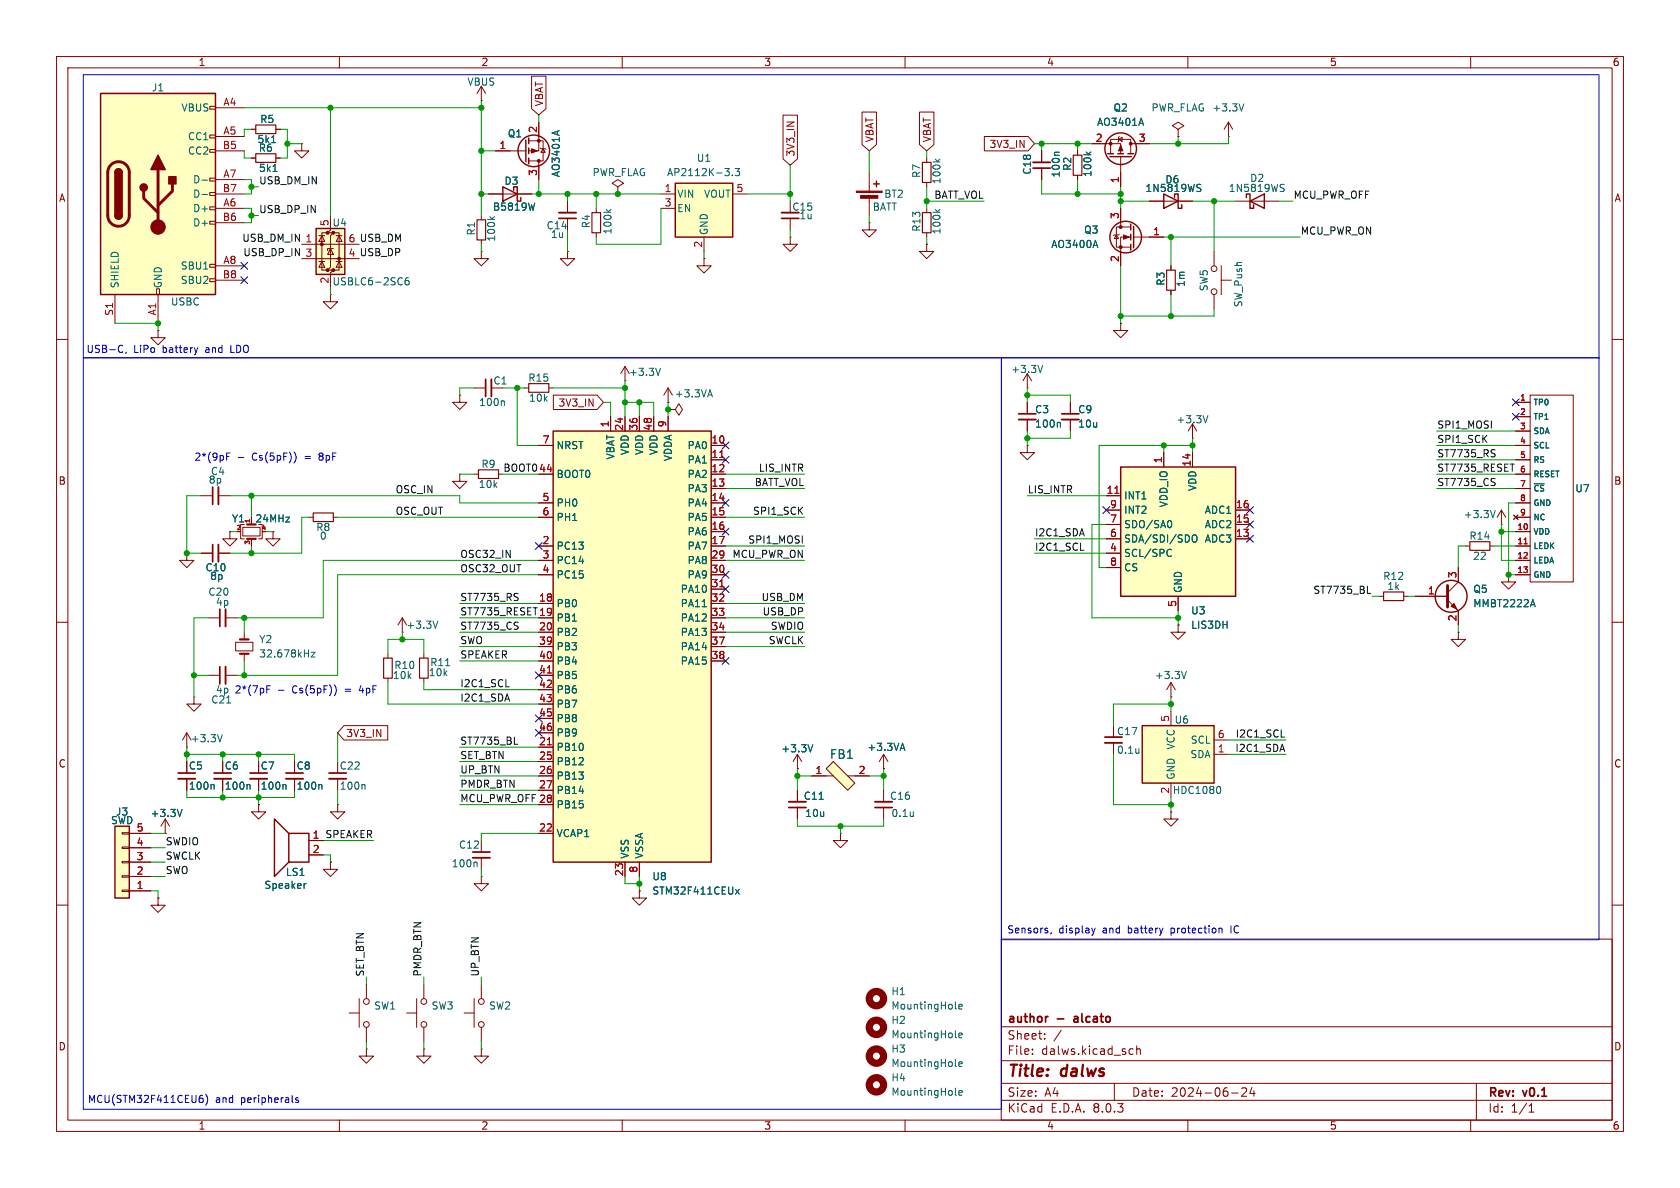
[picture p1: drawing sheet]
<svg xmlns="http://www.w3.org/2000/svg" width="297mm" height="210mm" viewBox="0 0 297 210" stroke-linecap="round" stroke-linejoin="round" font-family="sans-serif">
<defs><g id="words">
<g font-size="2.8" fill="#840000">
<text x="178" y="190.9">Title:</text>
<text x="187.7" y="190.9">dalws</text>
</g>
<text font-size="2.1" fill="#006464" x="146.6" y="134.3">FB1</text>
<g font-size="2.1" fill="#840000">
<text x="178" y="184">Sheet:</text>
<text x="178" y="181.2">author</text>
<text x="187" y="181.2">-</text>
<text x="190.6" y="181.2">alcato</text>
<text x="178" y="186.7">File:</text>
<text x="184.1" y="186.7">dalws.kicad_sch</text>
<text x="178" y="196.9">KiCad</text>
<text x="178" y="194.1">Size:</text>
<text x="184.7" y="194.1">A4</text>
<text x="185.7" y="196.9">E.D.A.</text>
<text x="193.3" y="196.9">8.0.3</text>
<text x="200" y="194.1">Date:</text>
<text x="207" y="194.1">2024-06-24</text>
<text x="263" y="194.3">Rev:</text>
<text x="263" y="196.9">Id:</text>
<text x="267.1" y="196.9">1/1</text>
<text x="269.4" y="194.3">v0.1</text>
</g>
<g font-size="1.8" fill="#840000">
<text x="35" y="11.9">1</text>
<text x="85" y="11.9">2</text>
<text x="135" y="11.9">3</text>
<text x="185" y="11.9">4</text>
<text x="235" y="11.9">5</text>
<text x="285" y="11.9">6</text>
<text x="96.2" y="18.9" transform="rotate(-90 96.2 18.9)">VBAT</text>
<text x="140.7" y="27.8" transform="rotate(-90 140.7 27.8)">3V3_IN</text>
<text x="154.6" y="25.2" transform="rotate(-90 154.6 25.2)">VBAT</text>
<text x="164.8" y="25.2" transform="rotate(-90 164.8 25.2)">VBAT</text>
<text x="174.8" y="26.4">3V3_IN</text>
<text x="10.3" y="35.9">A</text>
<text x="285.3" y="35.9">A</text>
<text x="98.6" y="72.1">3V3_IN</text>
<text x="10.3" y="85.9">B</text>
<text x="285.3" y="85.9">B</text>
<text x="61.1" y="130.5">3V3_IN</text>
<text x="10.3" y="135.9">C</text>
<text x="33.3" y="136.2">C5</text>
<text x="39.6" y="136.2">C6</text>
<text x="46" y="136.2">C7</text>
<text x="52.3" y="136.2">C8</text>
<text x="285.3" y="135.9">C</text>
<text x="10.3" y="185.9">D</text>
<text x="285.3" y="185.9">D</text>
<text x="35" y="199.9">1</text>
<text x="85" y="199.9">2</text>
<text x="135" y="199.9">3</text>
<text x="185" y="199.9">4</text>
<text x="235" y="199.9">5</text>
<text x="285" y="199.9">6</text>
</g>
<g font-size="1.8" fill="#006464">
<text x="26.7" y="16.4">J1</text>
<text x="82.5" y="15.3">VBUS</text>
<text x="32" y="19.9">VBUS</text>
<text x="45.9" y="21.9">R5</text>
<text x="193.8" y="22.5">AO3401A</text>
<text x="196.7" y="19.9">Q2</text>
<text x="203.5" y="19.9">PWR_FLAG +3.3V</text>
<text x="33.1" y="25">CC1</text>
<text x="33.1" y="27.5">CC2</text>
<text x="45.4" y="25.5">5k1</text>
<text x="45.6" y="27">R6</text>
<text x="89.7" y="24.5">Q1</text>
<text x="123.1" y="28.8">U1</text>
<text x="34" y="32.6">D-</text>
<text x="34" y="35.2">D-</text>
<text x="45.7" y="30.6">5k1</text>
<text x="89.1" y="32.9">D3</text>
<text x="99.2" y="31.4" transform="rotate(-90 99.2 31.4)">AO3401A</text>
<text x="104.7" y="31.3">PWR_FLAG</text>
<text x="117.8" y="31.3">AP2112K-3.3</text>
<text x="119.6" y="35.2">VIN</text>
<text x="124.4" y="35.2">VOUT</text>
<text x="156.2" y="35.2">BT2</text>
<text x="162.9" y="31.6" transform="rotate(-90 162.9 31.6)">R7</text>
<text x="166.5" y="32.7" transform="rotate(-90 166.5 32.7)">100k</text>
<text x="182.5" y="31" transform="rotate(-90 182.5 31)">C18</text>
<text x="187.6" y="31.5" transform="rotate(-90 187.6 31.5)">100n</text>
<text x="189.6" y="30.3" transform="rotate(-90 189.6 30.3)">R2</text>
<text x="193.1" y="31.4" transform="rotate(-90 193.1 31.4)">100k</text>
<text x="202.4" y="34.1">1N5819WS</text>
<text x="205.9" y="32.6">D6</text>
<text x="217.1" y="34.1">1N5819WS</text>
<text x="220.9" y="32.4">D2</text>
<text x="34" y="37.7">D+</text>
<text x="34" y="40.2">D+</text>
<text x="58.7" y="40.2">U4</text>
<text x="84.2" y="41.7" transform="rotate(-90 84.2 41.7)">R1</text>
<text x="87.1" y="37.4">B5819W</text>
<text x="96.5" y="40.7">C14</text>
<text x="104.5" y="40.5" transform="rotate(-90 104.5 40.5)">R4</text>
<text x="108.3" y="41.5" transform="rotate(-90 108.3 41.5)">100k</text>
<text x="119.6" y="37.7">EN</text>
<text x="125.3" y="41.7" transform="rotate(-90 125.3 41.7)">GND</text>
<text x="140" y="37.4">C15</text>
<text x="141.2" y="39">1u</text>
<text x="154.2" y="37.4">BATT</text>
<text x="162.9" y="41.1" transform="rotate(-90 162.9 41.1)">R13</text>
<text x="166.5" y="41.5" transform="rotate(-90 166.5 41.5)">100k</text>
<text x="191.6" y="41.5">Q3</text>
<text x="31.9" y="47.9">SBU1</text>
<text x="87.7" y="42.8" transform="rotate(-90 87.7 42.8)">100k</text>
<text x="97.3" y="42.3">1u</text>
<text x="185.8" y="44">AO3400A</text>
<text x="21.2" y="51.1" transform="rotate(-90 21.2 51.1)">SHIELD</text>
<text x="28.8" y="51.1" transform="rotate(-90 28.8 51.1)">GND</text>
<text x="31.9" y="50.4">SBU2</text>
<text x="58.7" y="50.6">USBLC6-2SC6</text>
<text x="206.1" y="50.6" transform="rotate(-90 206.1 50.6)">R3</text>
<text x="209.7" y="50.8" transform="rotate(-90 209.7 50.8)">1m</text>
<text x="213.7" y="51.6" transform="rotate(-90 213.7 51.6)">SW5</text>
<text x="30.1" y="54.2">USBC</text>
<text x="219.8" y="54.4" transform="rotate(-90 219.8 54.4)">SW_Push</text>
<text x="84.6" y="72">100n</text>
<text x="87.1" y="68.2">C1</text>
<text x="93.3" y="67.7">R15</text>
<text x="93.4" y="71.2">10k</text>
<text x="111.1" y="66.6">+3.3V</text>
<text x="119.2" y="70.5">+3.3VA</text>
<text x="178.7" y="66.1">+3.3V</text>
<text x="182.9" y="73.3">C3</text>
<text x="182.9" y="75.8">100n</text>
<text x="190.5" y="73.3">C9</text>
<text x="190.5" y="75.8">10u</text>
<text x="207.9" y="75">+3.3V</text>
<text x="85" y="82.9">R9</text>
<text x="98.3" y="79.6">NRST</text>
<text x="108.8" y="81.3" transform="rotate(-90 108.8 81.3)">VBAT</text>
<text x="111.4" y="80.5" transform="rotate(-90 111.4 80.5)">VDD</text>
<text x="113.9" y="80.5" transform="rotate(-90 113.9 80.5)">VDD</text>
<text x="116.4" y="80.5" transform="rotate(-90 116.4 80.5)">VDD</text>
<text x="119" y="81.6" transform="rotate(-90 119 81.6)">VDDA</text>
<text x="121.5" y="79.6">PA0</text>
<text x="121.5" y="82.1">PA1</text>
<text x="36.8" y="85.7">8p</text>
<text x="37.2" y="84.2">C4</text>
<text x="84.5" y="86.5">10k</text>
<text x="98.3" y="84.7">BOOT0</text>
<text x="98.3" y="89.8">PH0</text>
<text x="121.5" y="84.7">PA2</text>
<text x="121.5" y="87.2">PA3</text>
<text x="121.5" y="89.8">PA4</text>
<text x="198.6" y="88.5">INT1</text>
<text x="206.6" y="89.8" transform="rotate(-90 206.6 89.8)">VDD_IO</text>
<text x="211.7" y="86.9" transform="rotate(-90 211.7 86.9)">VDD</text>
<text x="278.4" y="87.2">U7</text>
<text x="40.9" y="92.6">Y1</text>
<text x="45" y="92.6">24MHz</text>
<text x="55.8" y="94.1">R8</text>
<text x="56.4" y="95.6">0</text>
<text x="98.3" y="92.3">PH1</text>
<text x="121.5" y="92.3">PA5</text>
<text x="121.5" y="94.8">PA6</text>
<text x="198.6" y="93.6">SDO/SA0</text>
<text x="198.6" y="91">INT2</text>
<text x="212.9" y="93.6">ADC2</text>
<text x="212.9" y="91">ADC1</text>
<text x="258.7" y="91.8">+3.3V</text>
<text x="259.7" y="95.6">R14</text>
<text x="36.2" y="101.2">C10</text>
<text x="98.3" y="97.4">PC13</text>
<text x="98.3" y="99.9">PC14</text>
<text x="121.5" y="97.4">PA7</text>
<text x="121.5" y="99.9">PA8</text>
<text x="198.6" y="98.7">SCL/SPC</text>
<text x="198.6" y="96.1">SDA/SDI/SDO</text>
<text x="198.6" y="101.2">CS</text>
<text x="212.9" y="96.1">ADC3</text>
<text x="260.3" y="99.2">22</text>
<text x="36.7" y="105.5">C20</text>
<text x="37.1" y="102.7">8p</text>
<text x="38.1" y="107.3">4p</text>
<text x="98.3" y="107.5">PB0</text>
<text x="98.3" y="102.5">PC15</text>
<text x="120.2" y="105">PA10</text>
<text x="120.2" y="107.5">PA11</text>
<text x="121.5" y="102.5">PA9</text>
<text x="209.1" y="104.9" transform="rotate(-90 209.1 104.9)">GND</text>
<text x="244.4" y="102.7">R12</text>
<text x="245.2" y="104.5">1k</text>
<text x="260.4" y="105">Q5</text>
<text x="260.4" y="107.5">MMBT2222A</text>
<text x="45.7" y="113.9">Y2</text>
<text x="71.7" y="111.4">+3.3V</text>
<text x="98.3" y="110.1">PB1</text>
<text x="98.3" y="112.6">PB2</text>
<text x="120.2" y="110.1">PA12</text>
<text x="120.2" y="112.6">PA13</text>
<text x="210.5" y="108.8">U3</text>
<text x="210.5" y="111.4">LIS3DH</text>
<text x="45.7" y="116.4">32.678kHz</text>
<text x="69.6" y="118.5">R10</text>
<text x="75.7" y="119.7">10k</text>
<text x="76" y="118">R11</text>
<text x="98.3" y="115.2">PB3</text>
<text x="98.3" y="117.7">PB4</text>
<text x="120.2" y="115.2">PA14</text>
<text x="120.2" y="117.7">PA15</text>
<text x="37.2" y="124.6">C21</text>
<text x="38.1" y="122.8">4p</text>
<text x="69.4" y="120.2">10k</text>
<text x="98.3" y="120.2">PB5</text>
<text x="98.3" y="122.8">PB6</text>
<text x="98.3" y="125.3">PB7</text>
<text x="204.1" y="120.2">+3.3V</text>
<text x="33.6" y="131.4">+3.3V</text>
<text x="98.3" y="127.9">PB8</text>
<text x="98.3" y="130.4">PB9</text>
<text x="197.4" y="130.1">C17</text>
<text x="207.6" y="128.1">U6</text>
<text x="210.4" y="131.7">SCL</text>
<text x="60" y="136.2">C22</text>
<text x="98.3" y="132.9">PB10</text>
<text x="98.3" y="135.5">PB12</text>
<text x="138" y="133.2">+3.3V</text>
<text x="153.2" y="132.9">+3.3VA</text>
<text x="197.4" y="133.5">0.1u</text>
<text x="207.9" y="137.9" transform="rotate(-90 207.9 137.9)">GND</text>
<text x="207.9" y="132.6" transform="rotate(-90 207.9 132.6)">VCC</text>
<text x="210.4" y="134.2">SDA</text>
<text x="33.3" y="139.8">100n</text>
<text x="39.6" y="139.8">100n</text>
<text x="46" y="139.8">100n</text>
<text x="52.3" y="139.8">100n</text>
<text x="60" y="139.8">100n</text>
<text x="98.3" y="138">PB13</text>
<text x="98.3" y="140.6">PB14</text>
<text x="98.3" y="143.1">PB15</text>
<text x="142" y="141.6">C11</text>
<text x="157.2" y="141.6">C16</text>
<text x="207.2" y="140.6">HDC1080</text>
<text x="19.5" y="145.9">SWD</text>
<text x="20.4" y="144.4">J3</text>
<text x="26.5" y="144.6">+3.3V</text>
<text x="98.3" y="148.2">VCAP1</text>
<text x="142.2" y="144.6">10u</text>
<text x="157.5" y="144.6">0.1u</text>
<text x="50.4" y="155">LS1</text>
<text x="79.8" y="153.5">100n</text>
<text x="81" y="150.2">C12</text>
<text x="111.4" y="151.9" transform="rotate(-90 111.4 151.9)">VSS</text>
<text x="113.9" y="151.9" transform="rotate(-90 113.9 151.9)">VSSA</text>
<text x="115.2" y="155.8">U8</text>
<text x="46.6" y="157.3">Speaker</text>
<text x="115.2" y="158.3">STM32F411CEUx</text>
<text x="66" y="178.7">SW1</text>
<text x="76.2" y="178.7">SW3</text>
<text x="86.4" y="178.7">SW2</text>
<text x="157.5" y="176.1">H1</text>
<text x="157.5" y="178.7">MountingHole</text>
<text x="157.5" y="181.2">H2</text>
<text x="157.5" y="183.7">MountingHole</text>
<text x="157.5" y="186.3">H3</text>
<text x="157.5" y="188.8">MountingHole</text>
<text x="157.5" y="191.4">H4</text>
<text x="157.5" y="193.9">MountingHole</text>
</g>
<g font-size="1.8" fill="#a90000">
<text x="39.4" y="18.8">A4</text>
<text x="39.4" y="23.9">A5</text>
<text x="95" y="23.6" transform="rotate(-90 95 23.6)">2</text>
<text x="39.3" y="26.4">B5</text>
<text x="88.2" y="26.4">1</text>
<text x="193.6" y="25.1">2</text>
<text x="201.2" y="25.1">3</text>
<text x="39.3" y="34">B7</text>
<text x="39.4" y="31.5">A7</text>
<text x="95" y="31.2" transform="rotate(-90 95 31.2)">3</text>
<text x="117.4" y="34">1</text>
<text x="130.1" y="34">5</text>
<text x="197.9" y="32.5" transform="rotate(-90 197.9 32.5)">1</text>
<text x="39.3" y="39.1">B6</text>
<text x="39.4" y="36.6">A6</text>
<text x="58.2" y="40.1" transform="rotate(-90 58.2 40.1)">5</text>
<text x="117.4" y="36.6">3</text>
<text x="197.9" y="38.8" transform="rotate(-90 197.9 38.8)">3</text>
<text x="203.8" y="41.7">1</text>
<text x="39.4" y="46.7">A8</text>
<text x="124.2" y="43.9" transform="rotate(-90 124.2 43.9)">2</text>
<text x="197.9" y="46.4" transform="rotate(-90 197.9 46.4)">2</text>
<text x="39.3" y="49.3">B8</text>
<text x="58.2" y="50.2" transform="rotate(-90 58.2 50.2)">2</text>
<text x="20.1" y="55.9" transform="rotate(-90 20.1 55.9)">S1</text>
<text x="27.7" y="55.9" transform="rotate(-90 27.7 55.9)">A1</text>
<text x="107.7" y="75.6" transform="rotate(-90 107.7 75.6)">1</text>
<text x="110.2" y="76.2" transform="rotate(-90 110.2 76.2)">24</text>
<text x="112.8" y="76.2" transform="rotate(-90 112.8 76.2)">36</text>
<text x="115.3" y="76.2" transform="rotate(-90 115.3 76.2)">48</text>
<text x="117.9" y="75.6" transform="rotate(-90 117.9 75.6)">9</text>
<text x="95.2" y="83.6">44</text>
<text x="95.8" y="78.5">7</text>
<text x="125.7" y="78.5">10</text>
<text x="125.7" y="81">11</text>
<text x="125.7" y="83.6">12</text>
<text x="205.5" y="82" transform="rotate(-90 205.5 82)">1</text>
<text x="210.6" y="82.6" transform="rotate(-90 210.6 82.6)">14</text>
<text x="95.8" y="88.6">5</text>
<text x="125.7" y="86.1">13</text>
<text x="125.7" y="88.6">14</text>
<text x="195.5" y="87.4">11</text>
<text x="196.1" y="89.9">9</text>
<text x="218.4" y="89.9">16</text>
<text x="95.8" y="91.2">6</text>
<text x="125.7" y="91.2">15</text>
<text x="125.7" y="93.7">16</text>
<text x="196.1" y="95">6</text>
<text x="196.1" y="92.5">7</text>
<text x="218.4" y="95">13</text>
<text x="218.4" y="92.5">15</text>
<text x="95.8" y="96.3">2</text>
<text x="95.8" y="98.8">3</text>
<text x="95.8" y="101.3">4</text>
<text x="125.7" y="96.3">17</text>
<text x="125.7" y="98.8">29</text>
<text x="125.7" y="101.3">30</text>
<text x="196.1" y="97.5">4</text>
<text x="196.1" y="100.1">8</text>
<text x="95.2" y="106.4">18</text>
<text x="125.7" y="103.9">31</text>
<text x="125.7" y="106.4">32</text>
<text x="208" y="107.4" transform="rotate(-90 208 107.4)">5</text>
<text x="252.3" y="105.2">1</text>
<text x="257.6" y="102.3" transform="rotate(-90 257.6 102.3)">3</text>
<text x="95.2" y="111.5">20</text>
<text x="95.2" y="109">19</text>
<text x="125.7" y="109">33</text>
<text x="125.7" y="111.5">34</text>
<text x="257.6" y="109.9" transform="rotate(-90 257.6 109.9)">2</text>
<text x="95.2" y="114">39</text>
<text x="95.2" y="116.6">40</text>
<text x="95.2" y="119.1">41</text>
<text x="125.7" y="114">37</text>
<text x="125.7" y="116.6">38</text>
<text x="95.2" y="121.7">42</text>
<text x="95.2" y="124.2">43</text>
<text x="95.2" y="131.8">21</text>
<text x="95.2" y="126.7">45</text>
<text x="95.2" y="129.3">46</text>
<text x="206.8" y="127.7" transform="rotate(-90 206.8 127.7)">5</text>
<text x="215.2" y="130.6">6</text>
<text x="95.2" y="134.4">25</text>
<text x="95.2" y="136.9">26</text>
<text x="144.1" y="136.9">1</text>
<text x="151.7" y="136.9">2</text>
<text x="215.2" y="133.1">1</text>
<text x="95.2" y="139.4">27</text>
<text x="95.2" y="142">28</text>
<text x="206.8" y="140.4" transform="rotate(-90 206.8 140.4)">2</text>
<text x="24.1" y="149.6">4</text>
<text x="24.1" y="147.1">5</text>
<text x="55.2" y="148.3">1</text>
<text x="95.2" y="147.1">22</text>
<text x="24.1" y="154.7">2</text>
<text x="24.1" y="152.1">3</text>
<text x="55.2" y="150.9">2</text>
<text x="110.2" y="155" transform="rotate(-90 110.2 155)">23</text>
<text x="112.8" y="154.4" transform="rotate(-90 112.8 154.4)">8</text>
<text x="24.1" y="157.2">1</text>
</g>
<g font-size="1.8" fill="#0f0f0f">
<text x="45.7" y="32.7">USB_DM_IN</text>
<text x="165.1" y="35.2">BATT_VOL</text>
<text x="228.6" y="35.2">MCU_PWR_OFF</text>
<text x="45.7" y="37.8">USB_DP_IN</text>
<text x="229.9" y="41.6">MCU_PWR_ON</text>
<text x="42.7" y="42.8">USB_DM_IN 1</text>
<text x="42.9" y="45.4">USB_DP_IN 3</text>
<text x="61.5" y="45.5">4 USB_DP</text>
<text x="61.5" y="42.9">6 USB_DM</text>
<text x="254" y="75.9">SPI1_MOSI</text>
<text x="88.9" y="83.5">BOOT0</text>
<text x="134.1" y="83.5">LIS_INTR</text>
<text x="254" y="83.5">ST7735_RESET</text>
<text x="254" y="80.9">ST7735_RS</text>
<text x="254" y="78.4">SPI1_SCK</text>
<text x="69.8" y="87.3">OSC_IN</text>
<text x="133.3" y="86">BATT_VOL</text>
<text x="181.6" y="87.3">LIS_INTR</text>
<text x="254" y="86">ST7735_CS</text>
<text x="69.8" y="91.1">OSC_OUT</text>
<text x="133" y="91.1">SPI1_SCK</text>
<text x="182.9" y="94.9">I2C1_SDA</text>
<text x="81.3" y="101.3">OSC32_OUT</text>
<text x="81.3" y="98.7">OSC32_IN</text>
<text x="129.4" y="98.7">MCU_PWR_ON</text>
<text x="132.2" y="96.2">SPI1_MOSI</text>
<text x="182.9" y="97.4">I2C1_SCL</text>
<text x="81.3" y="106.3">ST7735_RS</text>
<text x="134.5" y="106.3">USB_DM</text>
<text x="232.1" y="105.1">ST7735_BL</text>
<text x="81.3" y="111.4">ST7735_CS</text>
<text x="81.3" y="108.9">ST7735_RESET 19</text>
<text x="81.3" y="114">SWO</text>
<text x="134.7" y="108.9">USB_DP</text>
<text x="135.8" y="114">SWCLK</text>
<text x="136.2" y="111.4">SWDIO</text>
<text x="81.3" y="116.5">SPEAKER</text>
<text x="81.3" y="124.1">I2C1_SDA</text>
<text x="81.3" y="121.6">I2C1_SCL</text>
<text x="81.3" y="131.7">ST7735_BL</text>
<text x="218.4" y="130.5">I2C1_SCL</text>
<text x="81.3" y="136.8">UP_BTN</text>
<text x="81.3" y="134.3">SET_BTN</text>
<text x="218.3" y="133">I2C1_SDA</text>
<text x="81.3" y="139.4">PMDR_BTN</text>
<text x="81.3" y="141.9">MCU_PWR_OFF28</text>
<text x="29.2" y="149.5">SWDIO</text>
<text x="57.4" y="148.2">SPEAKER</text>
<text x="29.2" y="152.1">SWCLK</text>
<text x="29.2" y="154.6">SWO</text>
<text x="64.4" y="172.7" transform="rotate(-90 64.4 172.7)">SET_BTN</text>
<text x="74.6" y="172.7" transform="rotate(-90 74.6 172.7)">PMDR_BTN</text>
<text x="84.7" y="172.7" transform="rotate(-90 84.7 172.7)">UP_BTN</text>
</g>
<g font-size="1.8" fill="#0000c2">
<text x="15.2" y="62.6">USB-C,</text>
<text x="23.6" y="62.6">LiPo</text>
<text x="28.8" y="62.6">battery</text>
<text x="36.6" y="62.6">and</text>
<text x="41.2" y="62.6">LDO</text>
<text x="34.3" y="81.6">2*(9pF</text>
<text x="44.7" y="81.6">Cs(5pF))</text>
<text x="54.1" y="81.6">=</text>
<text x="56.9" y="81.6">8pF</text>
<text x="41.4" y="122.8">2*(7pF</text>
<text x="51.8" y="122.8">Cs(5pF))</text>
<text x="61.2" y="122.8">=</text>
<text x="64" y="122.8">4pF</text>
<text x="178" y="165.2">Sensors,</text>
<text x="187.2" y="165.2">display</text>
<text x="195.1" y="165.2">and</text>
<text x="199.7" y="165.2">battery</text>
<text x="207.4" y="165.2">protection</text>
<text x="218.2" y="165.2">IC</text>
<text x="15.4" y="195.2">MCU(STM32F411CEU6)</text>
<text x="38.1" y="195.2">and</text>
<text x="42.7" y="195.2">peripherals</text>
</g>
<g font-size="1.4" fill="#a90000">
<text x="268.6" y="70.9">1</text>
<text x="268.6" y="73.4">2</text>
<text x="268.6" y="75.9">3</text>
<text x="268.6" y="78.5">4</text>
<text x="268.6" y="81">5</text>
<text x="268.6" y="83.6">6</text>
<text x="268.6" y="86.1">7</text>
<text x="268.6" y="88.6">8</text>
<text x="268.1" y="93.7">10</text>
<text x="268.6" y="91.2">9</text>
<text x="268.1" y="96.3">11</text>
<text x="268.1" y="98.8">12</text>
<text x="268.1" y="101.3">13</text>
</g>
<g font-size="1.4" fill="#006464">
<text x="271" y="71.9">TP0</text>
<text x="271" y="74.4">TP1</text>
<text x="271" y="76.9">SDA</text>
<text x="271" y="79.5">SCL</text>
<text x="271" y="82">RS</text>
<text x="271" y="84.6">RESET</text>
<text x="271" y="87.1">~{CS}</text>
<text x="271" y="89.6">GND</text>
<text x="271" y="94.7">VDD</text>
<text x="271" y="92.2">NC</text>
<text x="271" y="97.3">LEDK</text>
<text x="271" y="99.8">LEDA</text>
<text x="271" y="102.3">GND</text>
</g>
<g font-size="1.1" fill="#a90000">
<text x="41.7" y="93.7">2</text>
<text x="44.2" y="92.6" transform="rotate(-90 44.2 92.6)">1</text>
<text x="46.2" y="93.7">4</text>
<text x="44.2" y="96.4" transform="rotate(-90 44.2 96.4)">3</text>
</g>
</g></defs>
<g fill="none" stroke="#840000" stroke-width=".18">
<path d="M10 10h277v190h-277zM12 12h273v186h-273zM60 10v2M110 10v2M160 10v2M210 10v2M260 10v2M10 60h2M285 60h2M110.5 67.3h.1M110.5 64.8l-.8 1.2M110.5 64.8v2.5"/>
<path d="M110.5 64.8l.8 1.2M35.6 87.6h2M38.6 87.6h2M10 110h2M285 110h2M59.7 137.7v2M156.2 135.9h.1M156.2 133.4l-.8 1.2M156.2 133.4v2.5M156.2 133.4l.8 1.2M10 160h2M27.9 158.8v1.2h1.3l-1.3 1.3-1.2-1.3h1.2"/>
<path d="M27.9 158.8h.1M59.7 142.2v1.3h1.3l-1.3 1.3-1.3-1.3h1.3M59.7 142.2h.1M85.1 154.9v1.3h1.3l-1.3 1.3-1.3-1.3h1.3M85.1 154.9h.1M85.1 148.6v2M85.1 151.6v2.1M285 160h2M61.7 179.1h1.8M63.5 176.5v5.1M64.8 174v2.5M177 166h108v32h-108z"/>
<path d="M60 198v2M64.8 185.4v1.3h1.2l-1.2 1.3-1.3-1.3h1.3M64.8 185.4h.1M64.8 181.6v2.6M74.9 185.4v1.3h1.3l-1.3 1.3-1.2-1.3h1.2M74.9 185.4h.1M110 198v2M160 198v2M177 194.5h108M177 191.5h108M177 187.5h108M177 181.5h108"/>
<path d="M182.5 186.3v.1M182.5 185.5v.1M184.7 183.6v.1M184.7 182.8v.1M187.6 182.1l-1.3 2M197 191.5v3M199.9 185.4l.4 .1M200.3 186.3l-.4 .1M201 185.5l.2-.1 .3 .1 .1 .9M201 184.9v1.5M210 198v2M217.7 193.2h1.2"/>
<path d="M219.5 192.4l.6-.1 .2 .1 .1 .3-.9 1.1h.9M221.3 192.2l-.3 1.1h.9M221.7 192.8v1M260 198v2M261 191.5v6.5M270.3 196.6h.9M270.3 195.5l.4-.4v1.5"/>
<circle cx="64.8" cy="177" r=".51"/>
<circle cx="64.8" cy="181.1" r=".51"/>
</g>
<path d="M37.6 86.1v3.1M58.2 136.7h3M83.6 150.6h3M185.1 179.7h.2M189.9 180.2v.4" fill="none" stroke="#840000" stroke-width=".3"/>
<path d="M38.6 86.1v3.1M58.2 137.7h3M83.6 151.6h3" fill="none" stroke="#840000" stroke-width=".33"/>
<path d="M116.8 65.1l-.5 1.3M64.3 138.7l.2 .2v.6M159.3 132.3h.6M159.6 131.4l.4 1.3M84.2 152.4l.1 .2v.6" fill="none" stroke="#006464" stroke-width=".18"/>
<path d="M146 135.9l1.3-1.3 3.8 3.8-1.2 1.3z" fill="#ffffc2"/>
<g fill="none" stroke="#840000" stroke-width=".18">
<path d="M40.6 94v1.3h1.3l-1.3 1.2-1.2-1.2h1.2M40.6 94h.1M42.9 93.2h3.1v1.5h-3.1zM43.2 92.7h-.7v2.6h.7M44.4 91.4v1.3M44.4 95.3v1.2M45.7 92.7h.7v2.6h-.7M48.3 94v1.3h1.2l-1.2 1.2-1.3-1.2h1.3M48.3 94h.1M54.6 91.4h.8M58.9 91.4h.8M141 135.9h.1"/>
<path d="M141 133.4v2.5M141 139.7v2M141 133.4l-.8 1.2M141 133.4l.7 1.2M143.5 137.2h3.8M146 135.9l1.3-1.3 3.8 3.8-1.2 1.3zM149.9 137.2h3.8M156.2 139.7v2M196.8 131.3v2.1M54.6 148.6h2.5M54.6 151.1h2.5M141 142.7v2.1"/>
<path d="M148.6 147.3v1.3h1.3l-1.3 1.3-1.3-1.3h1.3M148.6 147.3h.1M156.2 142.7v2.1"/>
</g>
<path d="M195.3 131.3h3.1M139.4 141.7h3.1M154.7 141.7h3" fill="none" stroke="#840000" stroke-width=".33"/>
<path d="M195.3 130.3h3.1M139.4 142.7h3.1M154.7 142.7h3" fill="none" stroke="#840000" stroke-width=".3"/>
<path d="M143.7 131.6l-.4 1.3M201.3 132.3v.9M201.3 133v.1M54.1 156.2l-.3 .1M144.8 141.3h.7M161.5 143.5v.8M161.5 144.2l-.1 .1" fill="none" stroke="#006464" stroke-width=".18"/>
<path d="M55.4 90.7h3.5v1.5h-3.5z" fill="none" stroke="#840000" stroke-width=".2"/>
<path d="M51.1 147.3h3.5v5.1h-3.5zM51.1 147.3l-2.6-2.5v10.1l2.6-2.5" fill="none" stroke="#840000" stroke-width=".25"/>
<path d="M43.7 92.7h1.5M43.7 95.3h1.5" fill="none" stroke="#840000" stroke-width=".38"/>
<path d="M201.9 128.3h12.7v10.1h-12.7z" fill="#ffffc2"/>
<path d="M201.9 128.3h12.7v10.1h-12.7z" fill="none" stroke="#840000" stroke-width=".25"/>
<g fill="none" stroke="#840000" stroke-width=".18">
<path d="M163.8 43.2v1.3h1.3l-1.3 1.2-1.2-1.2h1.2M163.8 43.2h.1M81.3 69.9v1.2h1.2l-1.2 1.3-1.3-1.3h1.3M81.3 69.9h.1M83.8 68.6h2.1M33 97.8v1.3h1.3l-1.3 1.2-1.3-1.2h1.3M33 97.8h.1M35.6 97.8h2M38.6 97.8h2M83.8 83.8h.8M88.1 83.8h.8M36.8 119.4h2.1"/>
<path d="M36.8 109.2h2.1M39.9 119.4h2M39.9 109.2h2M34.3 123.2v1.3h1.3l-1.3 1.2-1.3-1.2h1.3M34.3 123.2h.1M207 123.2h.1M207 120.7v2.5M207 125.7v2.6M207 138.4v2.6M207 120.7l-.8 1.2M207 120.7l.8 1.2M214.6 133.4h2.6"/>
<path d="M214.6 130.8h2.6M207 143.5v1.3h1.3l-1.3 1.3-1.3-1.3h1.3M207 143.5h.1"/>
</g>
<path d="M89 70.9l.2 .1v.7M209.7 118.7l-.4 1.3M40.1 124.3h.7M215.5 139a.79 .79 0 0 1 0 1.3" fill="none" stroke="#006464" stroke-width=".18"/>
<path d="M86.9 67.1v3M38.6 96.3v3M39.9 107.7v3M39.9 117.9v3" fill="none" stroke="#840000" stroke-width=".33"/>
<path d="M85.9 67.1v3M37.6 96.3v3M38.9 107.7v3M38.9 117.9v3" fill="none" stroke="#840000" stroke-width=".3"/>
<path d="M84.6 83.1h3.5v1.5h-3.5z" fill="none" stroke="#840000" stroke-width=".2"/>
<path d="M20.3 146.1h2.6v12.7h-2.6z" fill="#ffffc2"/>
<g fill="none" stroke="#840000" stroke-width=".18">
<path d="M153.7 39.4v1.2h1.2l-1.2 1.3-1.3-1.3h1.3M153.7 39.4h.1M153.7 30.5v3.3M153.7 34.8v3.3M163.8 27.9v.8M163.8 32.3v.7M163.8 36.8v.8M190.5 26.7v.7M190.5 31v.8M27.9 58.4v1.3h1.3l-1.3 1.3-1.2-1.3h1.2M27.9 58.4h.1M58.4 52.1v1.2h1.3l-1.3 1.3-1.3-1.3h1.3"/>
<path d="M58.4 52.1h.1M163.8 41.1v.8M92.7 68.6h.8M97 68.6h.8M81.3 83.8v1.3h1.2l-1.2 1.3-1.3-1.3h1.3M81.3 83.8h.1M21.6 147.2h1.3v.2h-1.3zM21.6 149.7h1.3v.3h-1.3zM21.6 152.3h1.3v.2h-1.3zM21.6 154.8h1.3v.3h-1.3zM21.6 157.4h1.3v.2h-1.3zM22.9 157.5h3.8"/>
<path d="M22.9 154.9h3.8M22.9 152.4h3.8M22.9 149.9h3.8M22.9 147.3h3.8M29.2 147.3h.1M29.2 144.8l-.8 1.3M29.2 144.8v2.5M29.2 144.8l.8 1.3"/>
</g>
<path d="M154.4 32.5h1M154.9 32v1M20.3 146.1h2.6v12.7h-2.6z" fill="none" stroke="#840000" stroke-width=".25"/>
<path d="M165.3 28.1l.5 .5M165.3 37l.5 .5M166.2 28.1l-.5 .4M166.2 37l-.5 .4M192 26.9l.5 .5M192.9 26.9l-.5 .3M32.2 143.1l-.4 1.2" fill="none" stroke="#006464" stroke-width=".18"/>
<path d="M163.1 28.7h1.5v3.6h-1.5zM163.1 37.6h1.5v3.5h-1.5zM189.7 27.4h1.6v3.6h-1.6zM93.5 67.8h3.5v1.5h-3.5z" fill="none" stroke="#840000" stroke-width=".2"/>
<g fill="#840000" stroke="#840000" stroke-width=".18">
<path d="M151.4 33.8h4.6v.2h-4.6z"/>
<path d="M152.1 34.5h3.1v.6h-3.1z"/>
</g>
<path d="M17.8 16.5h20.3v35.6h-20.3z" fill="#ffffc2"/>
<g fill="none" stroke="#840000" stroke-width=".18">
<path d="M37.1 18.8h1v.5h-1zM38.1 19.1h5.1M37.1 39.1h1v.5h-1zM37.1 36.6h1v.5h-1zM37.1 34h1v.5h-1zM37.1 31.5h1v.5h-1zM37.1 26.4h1v.5h-1zM37.1 23.9h1v.5h-1zM38.1 24.1h5.1M38.1 36.8h5.1M38.1 31.8h5.1M38.1 26.7h5.1"/>
<path d="M38.1 39.4h5.1M38.1 34.3h5.1M86.4 34.3h7.6M87.6 26.7h5.4M93.5 24.9h2.5v3.5h-2.5M95.2 21.6v5.1h-1.7M95.2 28.4v3.4M95.5 26.2l.1 .1h.8l.1 .1M96 26.3l.4 .6h-.8zM139.7 38.6v2M184.1 26.7v2M184.1 29.7v2.1"/>
<path d="M20.3 52.1v5.1M27.7 51.1h.5v1h-.5zM27.9 52.1v5.1M37.1 49.3h1v.5h-1zM37.1 46.7h1v.5h-1zM38.1 47h5.1M38.1 49.5h5.1M85.1 44.5v1.2h1.3l-1.3 1.3-1.3-1.3h1.3M85.1 44.5h.1M139.7 41.9v1.3h1.3l-1.3 1.3-1.3-1.3h1.3M139.7 41.9h.1M214.6 44.5v2.5"/>
<path d="M214.6 52.1v2.5M215.9 49.5h1.8M215.9 47v5.1M181.6 78.7v1.3h1.3l-1.3 1.3-1.3-1.3h1.3M181.6 78.7h.1M68.6 115.6v.7M68.6 119.9v.8M71.1 111.8h.1M71.1 109.2l-.7 1.3M71.1 109.2v2.6M71.1 109.2l.8 1.3M74.9 115.6v.7"/>
<path d="M74.9 119.9v.8M243.8 105.4h.8M248.2 105.4h.7M250.2 105.4h5.7M255.9 106l1.9 2v2.5M257.8 100.3v2.6l-1.9 1.9M33 132.1h.1M33 129.5l-.7 1.3M33 129.5v2.6M33 137.7v2M33 129.5l.8 1.3M39.4 137.7v2"/>
<path d="M71.9 179.1h1.8M73.7 176.5v5.1M74.9 174v2.5M82 179.1h1.8M83.8 176.5v5.1M85.1 174v2.5M74.9 181.6v2.6M85.1 185.4v1.3h1.3l-1.3 1.3-1.3-1.3h1.3M85.1 185.4h.1M85.1 181.6v2.6"/>
<circle cx="214.6" cy="47.5" r=".51"/>
<circle cx="214.6" cy="51.6" r=".51"/>
<circle cx="74.9" cy="177" r=".51"/>
<circle cx="85.1" cy="177" r=".51"/>
<circle cx="74.9" cy="181.1" r=".51"/>
<circle cx="85.1" cy="181.1" r=".51"/>
</g>
<g fill="none" stroke="#840000" stroke-width=".25">
<path d="M17.8 16.5h20.3v35.6h-20.3zM20.3 38.1a.64 .64 0 0 0 .7 .6 .64 .64 0 0 0 .6-.6M20.3 30.5a.64 .64 0 0 1 .7-.7 .64 .64 0 0 1 .6 .7M88.9 33l2.5 1.3-2.5 1.3zM90.8 33.7v-.7h.6v2.6h.7v-.7M93 24.8v3.8M93.5 24.4v1M93.5 26.2v1M93.5 27.9v1.1"/>
<circle cx="94.4" cy="26.7" r="2.79"/>
<circle cx="256.5" cy="105.4" r="2.82"/>
</g>
<path d="M19.6 29.1a1.9 1.9 0 0 1 2.1-.4 1.9 1.9 0 0 1 1.2 1.8v7.6a1.91 1.91 0 0 1-1.9 1.9 1.91 1.91 0 0 1-2-1.9l.1-7.8 .1-.6zM25.4 33.8v1.3l2.5 2.5M27.9 30v10.1M30.5 32.5v1.3l-2.6 2.5M255.9 103.5v3.8" fill="none" stroke="#840000" stroke-width=".51"/>
<g fill="#840000" stroke="#840000" stroke-width=".25">
<path d="M20.3 38.1h1.3a.64 .64 0 0 1-.6 .6 .64 .64 0 0 1-.7-.6z"/>
<path d="M20.3 30.5h1.3v7.6h-1.3z"/>
<path d="M20.5 30a.64 .64 0 0 1 .7-.1 .64 .64 0 0 1 .4 .6h-1.3z"/>
<path d="M27.9 27.4l1.3 2.6h-2.5z"/>
<path d="M29.8 31.2h1.3v1.3h-1.3z"/>
<circle cx="25.4" cy="33.1" r=".63"/>
</g>
<g fill="#840000" stroke="#840000" stroke-width=".18">
<path d="M94 26.3l1 .4-1 .4z"/>
<path d="M256.5 107.2l.5-.5 .6 1z"/>
<circle cx="27.9" cy="40.1" r="1.27"/>
<circle cx="95.2" cy="24.9" r=".25"/>
<circle cx="95.2" cy="28.4" r=".25"/>
</g>
<g fill="none" stroke="#006464" stroke-width=".18">
<path d="M35.7 31.8h1M35.7 34.4h1M94.5 35.9l-.3 1.3M98.9 23.1l-1.3 .4M187.3 26.9h-.7l-.2 .2M77.4 109.8l-.4 1.3M78.8 117.7h.7M270.7 106.9h.6M271 106l.4 1.3M37.7 138.7l.2 .2v.6M39.3 129.9l-.4 1.2M44 138.7l.2 .2v.6"/>
<path d="M168.9 178.2l.2 .2M169.5 178l.6-.2-.1-.2-.3-.1-.2 .2 .1 .6h.4M168.9 188.4l.2 .1M168.9 183.3l.2 .2M168.9 193.4l.2 .2M169.5 183l.6-.1-.1-.2-.3-.1-.2 .2 .1 .6h.4M169.5 188.1l.6-.1-.1-.2-.3-.1-.2 .2 .1 .6h.4M169.5 193.2l.6-.1-.1-.3h-.3l-.2 .2 .1 .6h.4"/>
</g>
<path d="M138.2 37.6h3M182.6 28.7h3.1M31.5 137.7h3M37.8 137.7h3.1" fill="none" stroke="#840000" stroke-width=".33"/>
<path d="M138.2 38.6h3M182.6 29.7h3.1M31.5 136.7h3M37.8 136.7h3.1" fill="none" stroke="#840000" stroke-width=".3"/>
<path d="M67.8 116.3h1.5v3.6h-1.5zM74.2 116.3h1.5v3.6h-1.5zM244.6 104.6h3.6v1.6h-3.6z" fill="none" stroke="#840000" stroke-width=".2"/>
<g fill="none" stroke="#840000" stroke-width="1.3">
<circle cx="154.9" cy="176.5" r="1.27"/>
<circle cx="154.9" cy="186.7" r="1.27"/>
<circle cx="154.9" cy="191.8" r="1.27"/>
<circle cx="154.9" cy="181.6" r="1.27"/>
</g>
<path d="M119.4 32.4h10.1v9.5h-10.1z" fill="#ffffc2"/>
<g fill="none" stroke="#840000" stroke-width=".25">
<path d="M119.4 32.4h10.1v9.5h-10.1zM195.8 27.2h1M196.2 27.7h3.8M197.6 27.2h1M199.4 27.2h1M199.9 39.6v1M205.7 34.3l2.6 1.3-2.6 1.2zM207.6 34.9v-.6h.7v2.5h.6v-.6M220.3 34.9v-.6h.7v2.5h.6v-.6M221 35.6l2.5-1.3v2.5zM199.9 41.4v1M199.9 43.2v1"/>
<path d="M200.4 40v3.8"/>
<circle cx="198.1" cy="26.3" r="2.79"/>
<circle cx="199" cy="41.9" r="2.79"/>
</g>
<g fill="none" stroke="#840000" stroke-width=".18">
<path d="M85.1 17.8h.1M85.1 15.2v2.6M85.1 15.2l-.8 1.3M85.1 15.2l.8 1.3M44.4 27.9h.8M44.4 22.9h.8M48.8 27.9h.7M48.8 22.9h.7M53.3 25.4v1.3h1.3l-1.3 1.2-1.2-1.2h1.2M53.3 25.4h.1M85.1 38.1v.8M105.4 36.8v.8"/>
<path d="M116.8 34.3h2.6M116.8 36.8h2.6M129.5 34.3h2.6M193 25.4h5.1v1.8M196.3 27.2v-2.6h3.6v2.6M197.7 24.6l.7-.3v.7zM197.9 24.1l-.2 .2v.7l-.1 .1M198.1 27.7v5.3M198.1 36.8v3.3M199.9 25.4h3.3M203.2 35.6h7.6M208.3 22.9l1-.7-1-.6-1 .6 1 .7v1.2"/>
<path d="M208.3 24.1h.1M217.2 24.1h.1M217.2 21.6l-.8 1.3M217.2 21.6v2.5M217.2 21.6l.7 1.3M218.4 35.6h7.7M85.1 42.4v.8M100.3 44.5v1.2h1.3l-1.3 1.3-1.2-1.3h1.2M100.3 44.5h.1M105.4 41.1v.8M124.5 41.9v2.6M197.4 41.5l.3 .7h-.7z"/>
<path d="M197.9 41.4l-.2 .1h-.7l-.2 .2M199.9 41.9h-1.8v5.1M199.9 40.1h-2.5v3.6h2.5M200.4 41.9h5.3M207 47v.8M207 51.3v.8M118.1 72.4h1.3l.6-1 .6 1-.6 1-.6-1M118.1 72.4h.1M118.1 71.1h.1M118.1 68.6l-.8 1.3M118.1 68.6v2.5M118.1 68.6l.8 1.3"/>
<path d="M181.6 68.6h.1M181.6 66l-.8 1.3M181.6 66v2.6M181.6 71.1v2.1M181.6 74.2v2M181.6 66l.8 1.3M210.8 77.5h.1M210.8 74.9l-.7 1.3M210.8 74.9v2.6M210.8 74.9l.8 1.3M41.7 113.5h3v1.6h-3zM43.2 111.8v1.2"/>
<path d="M43.2 115.6v1.2M208.3 110.5v1.3h1.2l-1.2 1.2-1.3-1.2h1.3M208.3 110.5h.1M113 157.5v1.3h1.3l-1.3 1.2-1.2-1.2h1.2M113 157.5h.1"/>
</g>
<g fill="none" stroke="#006464" stroke-width=".18">
<path d="M219.9 18.4l-.4 1.2M48 25.2h.7M48.3 30.3h.7M86.6 38.3l.5 .5M87.4 38.3l-.4 .4M107.2 37l.5 .5M108 37l-.5 .4M128.1 29.8h.8l-.4 .5M128.9 30.4v.5M129.5 30.9v.2M130 29.8h.7l-.4 .5 .4 .1v.5l-.2 .2-.5-.2M201.7 20.9l.5 1.3"/>
<path d="M211.8 33.2l.4 .1 .1 .3-.2 .3h-.3M211.8 32.6h.5M226.5 33.2l.4 .1 .1 .3-.2 .3h-.3M226.5 32.6h.5M193.7 42.5l.4 1.3M125.2 69.8h.6M125.5 68.9l.4 1.3M184.3 64.6l-.4 1.3M187.3 74.7l.2 .1v.7M213.5 73.5l-.4 1.2M55 115.3h.7l-.7 .8h.7"/>
</g>
<path d="M45.2 27.2h3.6v1.5h-3.6zM45.2 22.1h3.6v1.5h-3.6zM84.3 38.9h1.6v3.5h-1.6zM104.6 37.6h1.6v3.5h-1.6zM206.2 47.8h1.6v3.5h-1.6z" fill="none" stroke="#840000" stroke-width=".2"/>
<path d="M180.1 74.2h3" fill="none" stroke="#840000" stroke-width=".33"/>
<path d="M180.1 73.2h3" fill="none" stroke="#840000" stroke-width=".3"/>
<g fill="#840000" stroke="#840000" stroke-width=".18">
<path d="M198.6 41.5l1 .4-1 .4z"/>
<path d="M198.1 25.7l.4 1h-.8z"/>
<circle cx="198.1" cy="43.7" r=".25"/>
<circle cx="198.1" cy="40.1" r=".25"/>
<circle cx="196.3" cy="25.4" r=".25"/>
<circle cx="199.9" cy="25.4" r=".25"/>
</g>
<path d="M42.4 113h1.5M42.4 115.6h1.5" fill="none" stroke="#840000" stroke-width=".38"/>
<path d="M97.8 76.2h27.9v76.2h-27.9z" fill="#ffffc2"/>
<path d="M97.8 76.2h27.9v76.2h-27.9z" fill="none" stroke="#840000" stroke-width=".25"/>
<g fill="none" stroke="#840000" stroke-width=".18">
<path d="M95.2 78.7h2.6M107.9 73.7v2.5M110.5 73.7v2.5M113 73.7v2.5M115.6 73.7v2.5M118.1 73.7v2.5M125.7 78.7h2.6M95.2 83.8h2.6M95.2 88.9h2.6M95.2 91.4h2.6M95.2 96.5h2.6M95.2 99.1h2.6"/>
<path d="M125.7 81.3h2.6M125.7 83.8h2.6M125.7 86.4h2.6M125.7 88.9h2.6M125.7 91.4h2.6M125.7 94h2.6M125.7 96.5h2.6M125.7 99.1h2.6M95.2 106.7h2.6M95.2 109.2h2.6M95.2 111.8h2.6M95.2 101.6h2.6"/>
<path d="M95.2 114.3h2.6M95.2 116.8h2.6M95.2 119.4h2.6M125.7 106.7h2.6M125.7 109.2h2.6M125.7 111.8h2.6M125.7 101.6h2.6M125.7 104.1h2.6M125.7 114.3h2.6M125.7 116.8h2.6M95.2 132.1h2.6M95.2 134.6h2.6"/>
<path d="M95.2 137.2h2.6M95.2 139.7h2.6M95.2 121.9h2.6M95.2 124.5h2.6M95.2 127h2.6M95.2 129.5h2.6M95.2 147.3h2.6M95.2 142.2h2.6M110.5 152.4v2.5M113 152.4v2.5"/>
</g>
<path d="M127.2 80.9h.8M96.8 119h.7M127.2 103.7h.8M96.8 131.7h.7" fill="none" stroke="#a90000" stroke-width=".18"/>
<path d="M124.2 107.3h.7M130 157.2l.7 .9M130.7 157.2l-.7 .9" fill="none" stroke="#006464" stroke-width=".18"/>
<path d="M55.9 40.4h5.1v8.1h-5.1z" fill="#ffffc2"/>
<g fill="#840000" stroke="#840000" stroke-width=".18">
<circle cx="56.9" cy="43.2" r=".25"/>
<circle cx="57.9" cy="47.8" r=".25"/>
<circle cx="57.9" cy="41.1" r=".25"/>
<circle cx="58.9" cy="47.8" r=".25"/>
<circle cx="58.9" cy="41.1" r=".25"/>
<circle cx="59.9" cy="45.7" r=".25"/>
</g>
<g fill="none" stroke="#840000" stroke-width=".18">
<path d="M58.4 38.1v2.5l-.5 .5h1l-.5 .6v5.5l-.5 .6h1l-.5 .5v2.5M100.3 35.6v2M100.3 38.6v2M109.2 33l1-.6-1-.6-1 .6 1 .6v1.3M109.2 34.3h.1M53.3 45.7h7.7M53.3 43.2h10.2M56.4 46.2h1M56.4 41.7h1M56.9 41.7l.5 1h-1zM56.9 46.2l.5 1h-1zM57.9 41.1h-1v6.7h1"/>
<path d="M58.4 43.9l.5 1.1h-1zM58.9 43.9h-1v.4M58.9 41.1h1v6.7h-1M59.4 46.2h1.1M59.4 41.7h1.1M59.9 46.2l.6 1h-1.1zM59.9 41.7l.6 1h-1.1zM124.5 45.7v1.3h1.2l-1.2 1.3-1.3-1.3h1.3M124.5 45.7h.1M198.1 57.2v1.2h1.3l-1.3 1.3-1.3-1.3h1.3M198.1 57.2h.1M268 71.1h2.5"/>
<path d="M268 73.7h2.5M268 76.2h2.5M268 78.7h2.5M270.5 69.9h7.6v33h-7.6zM259.1 96.5h.7M263.4 96.5h.8M265.4 92.7h.1M265.4 90.2l-.7 1.2M265.4 90.2v2.5M265.4 90.2l.8 1.2M267.6 91.1l.8 .7M268 96.5h2.5"/>
<path d="M268 94h2.5M268 99.1h2.5M268 81.3h2.5M268 83.8h2.5M268 86.4h2.5M268 88.9h2.5M268 91.4h2.5M268.4 91.1l-.8 .7M266.7 101.6v1.3h1.3l-1.3 1.2-1.3-1.2h1.3M266.7 101.6h.1M268 101.6h2.5M52.1 137.7v2"/>
<path d="M45.7 142.2v1.3h1.3l-1.3 1.3-1.3-1.3h1.3M45.7 142.2h.1M58.4 152.4v1.3h1.3l-1.3 1.2-1.3-1.2h1.3M58.4 152.4h.1"/>
</g>
<path d="M55.9 40.4h5.1v8.1h-5.1z" fill="none" stroke="#840000" stroke-width=".25"/>
<path d="M72.2 49.1l-.4 .1a.86 .86 0 0 0 0 1.2l.5-.2v-.4l-.2-.2h-.4l-.1 .2M264.3 90.2l-.4 1.3M271.2 85.5h1.8M56.7 138.7l.2 .2v.6" fill="none" stroke="#006464" stroke-width=".18"/>
<path d="M259.8 95.8h3.6v1.5h-3.6z" fill="none" stroke="#840000" stroke-width=".2"/>
<path d="M98.8 37.6h3.1M50.5 137.7h3.1" fill="none" stroke="#840000" stroke-width=".33"/>
<path d="M98.8 38.6h3.1M50.5 136.7h3.1" fill="none" stroke="#840000" stroke-width=".3"/>
<path d="M269.4 96.1h.6" fill="none" stroke="#a90000" stroke-width=".18"/>
<path d="M198.1 82.6h20.3v22.8h-20.3z" fill="#ffffc2"/>
<path d="M198.1 82.6h20.3v22.8h-20.3z" fill="none" stroke="#840000" stroke-width=".25"/>
<g fill="none" stroke="#840000" stroke-width=".18">
<path d="M94 13.5h2.5v5.7l-1.3 1.1-1.2-1.1zM152.4 19.8h2.5v5.8l-1.2 1.1-1.3-1.1zM162.6 19.8h2.5v5.8l-1.3 1.1-1.2-1.1zM44.4 22.9h.8M44.4 27.9h.8M48.8 22.9h.7M48.8 27.9h.7M86.4 34.3h2.5M87.6 26.7h2.6M91.4 34.3h2.6M95.2 21.6v2.5M95.2 29.2v2.6"/>
<path d="M138.4 20.4h2.6v7.7l-1.3 1.1-1.3-1.1zM174 24.1h7.8l1.1 1.3-1.1 1.3h-7.8zM184.1 26.7v2M184.1 29.7v2.1M190.5 26.7v.7M190.5 31v.8M193 25.4h2.6M198.1 30.5v2.5M198.1 36.8v2.6M200.7 25.4h2.5M203.2 35.6h2.5M208.3 35.6h2.5"/>
<path d="M198.1 44.5v2.5M203.2 41.9h2.5M207 47v.8M207 51.3v.8M95.2 78.7h2.6M97.8 69.8h7.8l1.1 1.3-1.1 1.3h-7.8zM107.9 73.7v2.5M110.5 73.7v2.5M113 73.7v2.5M115.6 73.7v2.5M118.1 73.7v2.5M125.7 78.7h2.6"/>
<path d="M181.6 71.1v2.1M181.6 74.2v2M189.2 71.1v2.1M189.2 74.2v2M268 78.7h2.5M268 71.1h2.5M268 73.7h2.5M268 76.2h2.5M35.6 97.8h2M38.6 97.8h2M40.6 94h.1M44.4 91.4v1.3"/>
<path d="M44.4 95.3v1.2M48.3 94h.1M95.2 83.8h2.6M95.2 88.9h2.6M95.2 91.4h2.6M95.2 96.5h2.6M95.2 99.1h2.6M125.7 81.3h2.6M125.7 83.8h2.6M125.7 86.4h2.6M125.7 88.9h2.6M125.7 91.4h2.6"/>
<path d="M125.7 94h2.6M125.7 96.5h2.6M125.7 99.1h2.6M195.6 87.6h2.5M195.6 95.3h2.5M195.6 92.7h2.5M195.6 90.2h2.5M195.6 97.8h2.5M205.7 80v2.6M210.8 80v2.6M218.4 95.3h2.6M218.4 92.7h2.6"/>
<path d="M218.4 90.2h2.6M267.6 91.1l.8 .7M268 81.3h2.5M268 83.8h2.5M268 86.4h2.5M268 88.9h2.5M268 91.4h2.5M268 94h2.5M268 96.5h2.5M268 99.1h2.5M268.4 91.1l-.8 .7M95.2 106.7h2.6"/>
<path d="M95.2 109.2h2.6M95.2 111.8h2.6M95.2 101.6h2.6M95.2 114.3h2.6M95.2 116.8h2.6M95.2 119.4h2.6M125.7 106.7h2.6M125.7 109.2h2.6M125.7 111.8h2.6M125.7 101.6h2.6M125.7 104.1h2.6M125.7 114.3h2.6"/>
<path d="M125.7 116.8h2.6M195.6 100.3h2.5M208.3 110.5h.1M208.3 105.4v2.6M250.2 105.4h5.7M257.8 111.8v1.2h1.3l-1.3 1.3-1.3-1.3h1.3M257.8 111.8h.1M257.8 100.3v2.6M257.8 108v2.5M266.7 101.6h.1M268 101.6h2.5M33 137.7v2"/>
<path d="M39.4 137.7v2M45.7 137.7v2M52.1 137.7v2M60.8 128.3h7.7v2.5h-7.7l-1.1-1.3zM95.2 132.1h2.6M95.2 134.6h2.6M95.2 137.2h2.6M95.2 139.7h2.6M95.2 121.9h2.6M95.2 124.5h2.6M95.2 127h2.6M95.2 129.5h2.6"/>
<path d="M141 135.9h.1M141 139.7v2M143.5 137.2h2.5M151.1 137.2h2.6M156.2 135.9h.1M22.9 147.3h3.8M22.9 157.5h3.8M22.9 154.9h3.8M22.9 152.4h3.8M22.9 149.9h3.8M27.9 158.8h.1M29.2 147.3h.1"/>
<path d="M45.7 142.2h.1M54.6 148.6h2.5M54.6 151.1h2.5M58.4 152.4h.1M95.2 147.3h2.6M95.2 142.2h2.6M110.5 152.4v2.5M113 157.5h.1M113 152.4v2.5M141 142.7v2.1"/>
</g>
<path d="M127.2 80.9h.8M197.1 87.2h.7M269.4 96.1h.6M96.8 119h.7M127.2 103.7h.8M96.8 131.7h.7" fill="none" stroke="#a90000" stroke-width=".18"/>
<g fill="none" stroke="#006464" stroke-width=".18">
<path d="M48 25.2h.7M48.3 30.3h.7M94.5 35.9l-.3 1.3M98.9 23.1l-1.3 .4M187.3 26.9h-.7l-.2 .2M192 26.9l.5 .5M192.9 26.9l-.5 .3M201.7 20.9l.5 1.3M211.8 33.2l.4 .1 .1 .3-.2 .3h-.3M211.8 32.6h.5M193.7 42.5l.4 1.3M187.3 74.7l.2 .1v.7"/>
<path d="M206.7 97.1l.4 .1M206.8 92a.79 .79 0 0 1 0 1.3M207.1 98.2l-.4 .2M210.8 94.7l.3-.1a.43 .43 0 0 1 .5 .4v.4a.42 .42 0 0 1-.4 .4 .42 .42 0 0 1-.4-.4zM271.2 85.5h1.8M124.2 107.3h.7M270.7 106.9h.6M271 106l.4 1.3M37.7 138.7l.2 .2v.6M44 138.7l.2 .2v.6M50.4 138.7l.2 .2v.6M56.7 138.7l.2 .2v.6"/>
<path d="M143.7 131.6l-.4 1.3M159.3 132.3h.6M159.6 131.4l.4 1.3M32.2 143.1l-.4 1.2M54.1 156.2l-.3 .1M130 157.2l.7 .9M130.7 157.2l-.7 .9M144.8 141.3h.7"/>
</g>
<path d="M187.7 74.2h3.1M44.2 137.7h3" fill="none" stroke="#840000" stroke-width=".33"/>
<path d="M187.7 73.2h3.1M44.2 136.7h3" fill="none" stroke="#840000" stroke-width=".3"/>
<g fill="none" stroke="#0f0f0f" stroke-width=".18">
<path d="M264.1 79.5l.2 .1M191 97.3h.6M264.1 80.2l.2 .2-.2 .4M264.1 85.2l.2 .3-.2 .3M264.1 84.6h.2M267 82h.7M91.4 110.6l.2 .3-.2 .3M91.4 105.6l.2 .2-.2 .4M91.4 110h.2M91.4 104.9l.2 .1M241.7 104.9h.6M89.4 121.4h.6"/>
<path d="M90.9 131.6h.6M226.5 130.3h.6"/>
</g>
<g fill="none" stroke="#0000c2" stroke-width=".18">
<path d="M14.7 13.2h268v50h-268zM14.7 63.2h162.3v132.9h-162.3zM21.6 61.1l.1 .1M21.7 62.2h-.1M22.3 62.2l-.1 .3M34.9 61.5l-.3 .8M52 80a1.49 1.49 0 0 1 0 1.8M177 63.2h105.7v102.9h-105.7zM40.1 80.7h.4M40.1 80.1h.6M42.1 80.9h1M47.2 121.8h.4"/>
<path d="M47.2 121.2h.6M49.2 122h1M59.2 121.1a1.49 1.49 0 0 1 0 1.8M185.9 164.9l-.2 .2M193 164.1l.3 .8M193.3 164.9l-.1 .3M193.6 164.1l-.3 .8M215.7 164.1l.3 .2v.6M217.6 163.7v1.2M35.4 194.1h.3l.2 .2v.5l-.5 .1M35.6 193.6h.2M36.3 193.4a1.46 1.46 0 0 1 0 2"/>
<path d="M52.7 194.1l-.3-.1-.1 .2v.2l.4 .1v.3h-.4"/>
</g>
<g fill="none" stroke="#009600" stroke-width=".18">
<path d="M43.2 19.1h41.9M58.4 19.1v19M85.1 17.8v20.3M43.2 31.8h1.2v2.5h-1.2M43.2 36.8h1.2v2.6h-1.2M43.2 26.7v1.2h1.2M44.4 33h1.3M44.4 38.1h1.3M44.4 22.9h-1.2v1.2M49.5 22.9h1.3v5h-1.3M50.8 25.4h2.5M85.1 34.3h1.3"/>
<path d="M85.1 26.7h2.5M94 34.3h22.8M95.2 20.3v1.3M95.2 31.8v2.5M100.3 34.3v1.3M105.4 34.3v2.5M116.8 36.8v6.4h-11.4v-1.3M132.1 34.3h7.6M139.7 29.2v6.4M153.7 26.7v3.8M153.7 38.1v1.3M163.8 35.6h10.2"/>
<path d="M163.8 26.7v1.2M163.8 33v3.8M182.9 25.4h10.1M184.1 31.8v2.5h14M184.1 25.4v1.3M190.5 25.4v1.3M190.5 31.8v2.5M198.1 35.6h5.1M198.1 33v3.8M208.3 24.1v1.3M210.8 35.6h7.6M214.6 35.6v8.9"/>
<path d="M217.2 24.1v1.3h-14M226.1 35.6h2.5M20.3 57.2h7.6v1.2M58.4 50.8v1.3M85.1 43.2v1.3M100.3 40.6v3.9M124.5 44.5v1.2M139.7 40.6v1.3M163.8 41.9v1.3M198.1 47v10.2M205.7 41.9h24.2M207 41.9v5.1"/>
<path d="M207 52.1v3.8M214.6 54.6v1.3h-16.5M83.8 68.6h-2.5v1.3M88.9 68.6h3.8M91.4 68.6v10.1h3.8M97.8 68.6h12.7M106.7 71.1h1.2v2.6M110.5 71.1h5.1v2.6M110.5 67.3v6.4M113 71.1v2.6M118.1 71.1v2.6M181.6 69.9h7.6v1.2"/>
<path d="M181.6 68.6v2.5M181.6 76.2v2.5M189.2 76.2v1.3h-7.6M205.7 78.7v1.3M210.8 78.7h-16.5v21.6h1.3M210.8 77.5v2.5M254 78.7h14M254 76.2h14M35.6 87.6h-2.6v10.2h2.6M40.6 87.6h40.7v1.3h13.9M40.6 94h1.3M44.4 87.6v3.8"/>
<path d="M44.4 96.5v1.3M47 94h1.3M54.6 91.4h-1.3v6.4h-12.7M59.7 91.4h35.5M81.3 83.8h2.5M88.9 83.8h6.3M95.2 99.1h-38.1v10.1h-15.2M128.3 91.4h13.9M128.3 83.8h13.9M128.3 86.4h13.9M128.3 96.5h13.9M128.3 99.1h13.9"/>
<path d="M181.6 87.6h14M182.9 97.8h12.7M182.9 95.3h12.7M195.6 92.7h-2.6v16.5h15.3M254 83.8h14M254 86.4h14M254 81.3h14M259.1 96.5h-1.3v3.8M264.2 96.5h3.8M265.4 92.7v6.4h2.6M265.4 94h2.6M268 88.9h-1.3v12.7h1.3"/>
<path d="M34.3 119.4h2.5M36.8 109.2h-2.5v14M43.2 109.2v2.6M43.2 116.8v2.6M68.6 115.6v-2.6h6.3v2.6M71.1 111.8v1.2M81.3 109.2h13.9M81.3 114.3h13.9M81.3 111.8h13.9M81.3 106.7h13.9M81.3 116.8h13.9M95.2 101.6h-35.5v17.8h-17.8"/>
<path d="M128.3 109.2h13.9M128.3 114.3h13.9M128.3 111.8h13.9M128.3 106.7h13.9M208.3 108v2.5M242.6 105.4h1.2M248.9 105.4h1.3M257.8 110.5v1.3M33 133.4h19.1v1.2M33 139.7v1.3h19.1v-1.3M33 132.1v2.5M39.4 133.4v1.2"/>
<path d="M39.4 139.7v1.3M45.7 133.4v1.2M45.7 139.7v2.5M59.7 129.5v5.1M59.7 139.7v2.5M68.6 120.7v3.8h26.6M74.9 120.7v1.2h20.3M81.3 137.2h13.9M81.3 134.6h13.9M81.3 132.1h13.9M81.3 139.7h13.9M141 137.2h2.5"/>
<path d="M141 135.9v3.8M153.7 137.2h2.5M156.2 135.9v3.8M196.8 133.4v8.8h10.2M207 123.2v2.5M207 124.5h-10.2v3.8M217.2 133.4h10.1M217.2 130.8h10.1M26.7 157.5h1.2v1.3M26.7 149.9h2.5M26.7 154.9h2.5M26.7 147.3h2.5"/>
<path d="M26.7 152.4h2.5M57.1 151.1h1.3v1.3M57.1 148.6h8.9M81.3 142.2h13.9M85.1 153.7v1.2M95.2 147.3h-10.1v1.3M110.5 154.9v1.3h2.5M113 154.9v2.6M141 144.8v1.3h15.2v-1.3M148.6 146.1v1.2M207 141v2.5M64.8 172.7v1.3"/>
<path d="M74.9 172.7v1.3M85.1 172.7v1.3M64.8 184.2v1.2M74.9 184.2v1.2M85.1 184.2v1.2"/>
</g>
<g fill="none" stroke="#000084" stroke-width=".18">
<path d="M42.6 46.4l1.2 1.2M42.6 48.9l1.2 1.2M43.8 46.4l-1.2 1.2M43.8 48.9l-1.2 1.2M127.7 78.1l1.2 1.2M128.9 78.1l-1.2 1.2M267.4 73.1l1.2 1.2M267.4 70.5l1.2 1.2M268.6 73.1l-1.2 1.2M268.6 70.5l-1.2 1.2M94.6 95.9l1.3 1.2M95.9 95.9l-1.3 1.2"/>
<path d="M127.7 80.7l1.2 1.2M127.7 93.4l1.2 1.2M127.7 88.3l1.2 1.2M128.9 80.7l-1.2 1.2M128.9 93.4l-1.2 1.2M128.9 88.3l-1.2 1.2M195 89.6l1.2 1.2M196.2 89.6l-1.2 1.2M220.4 89.6l1.2 1.2M220.4 94.6l1.2 1.3M220.4 92.1l1.2 1.2M221.6 89.6l-1.2 1.2"/>
<path d="M221.6 94.6l-1.2 1.3M221.6 92.1l-1.2 1.2M94.6 118.8l1.3 1.2M95.9 118.8l-1.3 1.2M127.7 116.2l1.2 1.2M127.7 103.5l1.2 1.2M127.7 101l1.2 1.2M128.9 116.2l-1.2 1.2M128.9 103.5l-1.2 1.2M128.9 101l-1.2 1.2M94.6 126.4l1.3 1.2M94.6 128.9l1.3 1.2"/>
<path d="M95.9 126.4l-1.3 1.2M95.9 128.9l-1.3 1.2"/>
</g>
<g fill="#009600" stroke="#009600" stroke-width=".18">
<circle cx="141" cy="137.2" r=".46"/>
<circle cx="113" cy="71.1" r=".46"/>
<circle cx="118.1" cy="72.4" r=".46"/>
<circle cx="110.5" cy="71.1" r=".46"/>
<circle cx="110.5" cy="68.6" r=".46"/>
<circle cx="113" cy="156.2" r=".46"/>
<circle cx="39.4" cy="133.4" r=".46"/>
<circle cx="45.7" cy="133.4" r=".46"/>
<circle cx="33" cy="133.4" r=".46"/>
<circle cx="39.4" cy="141" r=".46"/>
<circle cx="71.1" cy="113" r=".46"/>
<circle cx="43.2" cy="109.2" r=".46"/>
<circle cx="34.3" cy="119.4" r=".46"/>
<circle cx="43.2" cy="119.4" r=".46"/>
<circle cx="33" cy="97.8" r=".46"/>
<circle cx="45.7" cy="141" r=".46"/>
<circle cx="44.4" cy="97.8" r=".46"/>
<circle cx="44.4" cy="87.6" r=".46"/>
<circle cx="91.4" cy="68.6" r=".46"/>
<circle cx="163.8" cy="35.6" r=".46"/>
<circle cx="198.1" cy="34.3" r=".46"/>
<circle cx="184.1" cy="25.4" r=".46"/>
<circle cx="190.5" cy="25.4" r=".46"/>
<circle cx="190.5" cy="34.3" r=".46"/>
<circle cx="139.7" cy="34.3" r=".46"/>
<circle cx="210.8" cy="78.7" r=".46"/>
<circle cx="205.7" cy="78.7" r=".46"/>
<circle cx="181.6" cy="69.9" r=".46"/>
<circle cx="181.6" cy="77.5" r=".46"/>
<circle cx="265.4" cy="94" r=".46"/>
<circle cx="266.7" cy="101.6" r=".46"/>
<circle cx="198.1" cy="55.9" r=".46"/>
<circle cx="207" cy="55.9" r=".46"/>
<circle cx="207" cy="41.9" r=".46"/>
<circle cx="198.1" cy="35.6" r=".46"/>
<circle cx="214.6" cy="35.6" r=".46"/>
<circle cx="208.3" cy="25.4" r=".46"/>
<circle cx="208.3" cy="109.2" r=".46"/>
<circle cx="207" cy="124.5" r=".46"/>
<circle cx="207" cy="142.2" r=".46"/>
<circle cx="156.2" cy="137.2" r=".46"/>
<circle cx="148.6" cy="146.1" r=".46"/>
<circle cx="44.4" cy="38.1" r=".46"/>
<circle cx="27.9" cy="57.2" r=".46"/>
<circle cx="44.4" cy="33" r=".46"/>
<circle cx="50.8" cy="25.4" r=".46"/>
<circle cx="58.4" cy="19.1" r=".46"/>
<circle cx="100.3" cy="34.3" r=".46"/>
<circle cx="109.2" cy="34.3" r=".46"/>
<circle cx="105.4" cy="34.3" r=".46"/>
<circle cx="95.2" cy="34.3" r=".46"/>
<circle cx="85.1" cy="34.3" r=".46"/>
<circle cx="85.1" cy="19.1" r=".46"/>
<circle cx="85.1" cy="26.7" r=".46"/>
</g>
<use href="#words"/>
</svg>
